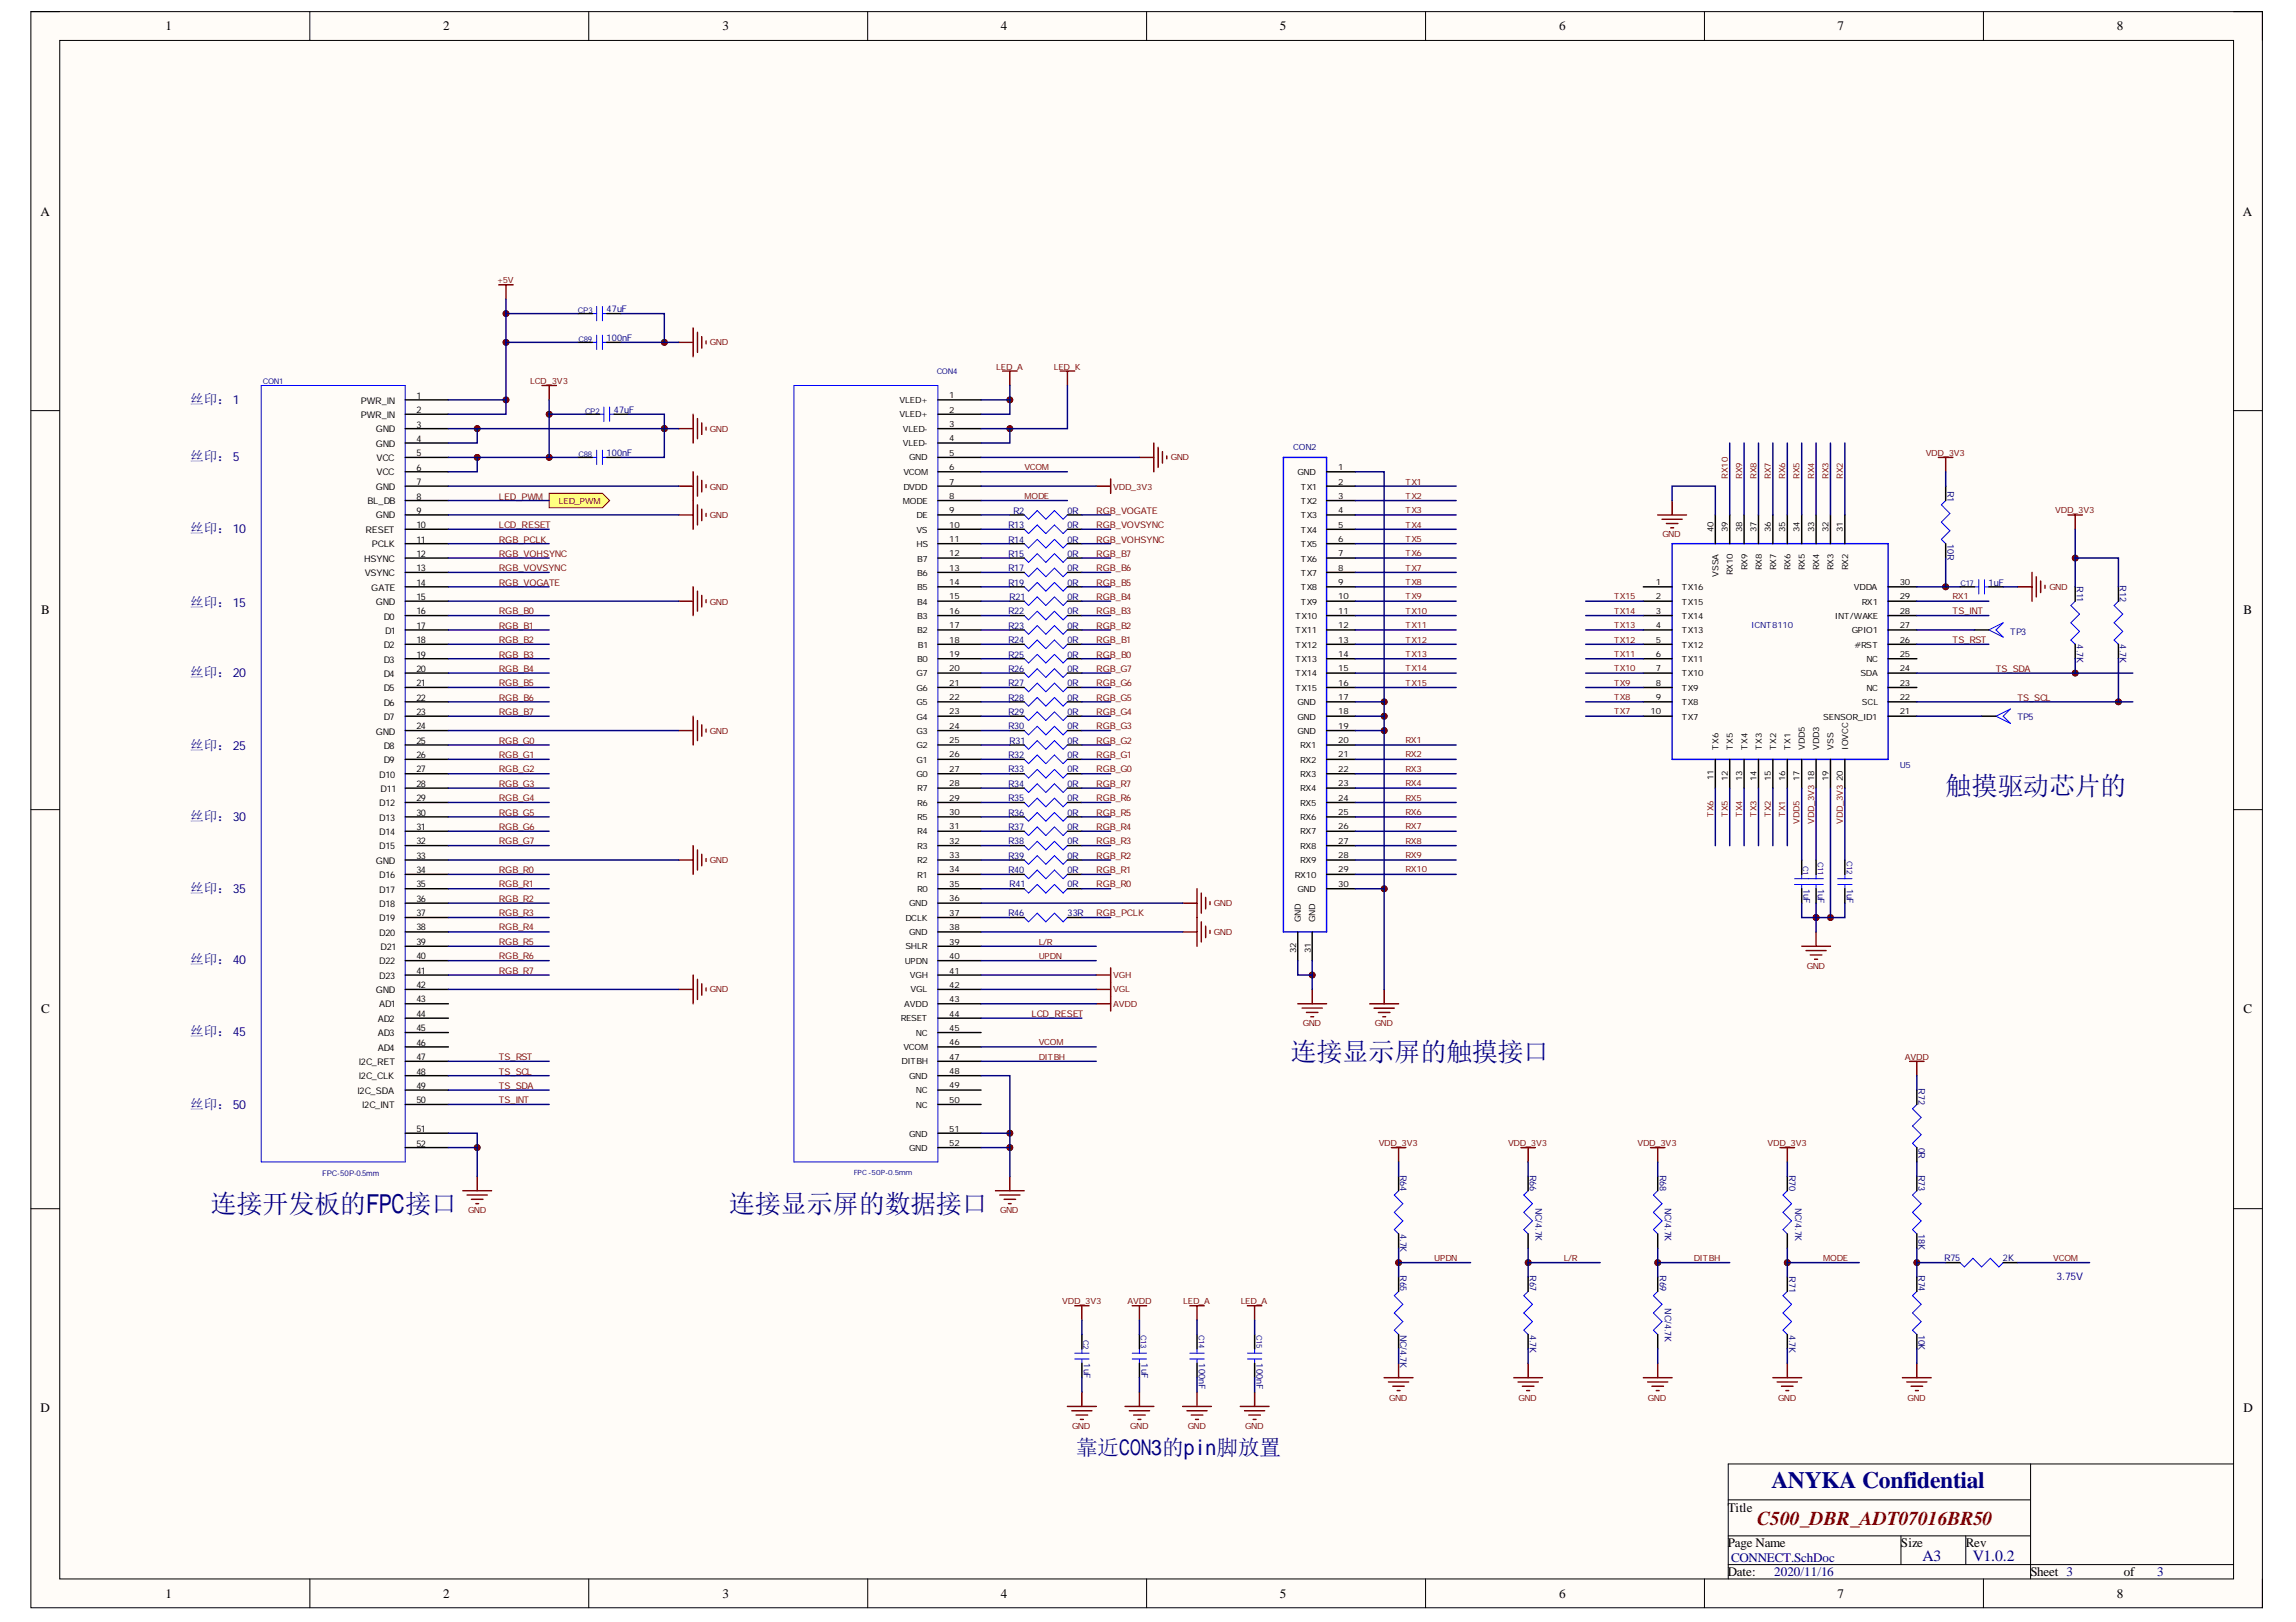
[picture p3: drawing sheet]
<svg xmlns="http://www.w3.org/2000/svg" width="297mm" height="210mm" viewBox="0 0 297 210" stroke-linecap="round" stroke-linejoin="round" font-family="sans-serif">
<defs><g id="words">
<g font-size="3.4" fill="#000080">
<text x="251.7" y="102.9">触摸驱动芯片的</text>
<text x="166.9" y="137.3">连接显示屏的触摸接口</text>
<text x="27.2" y="156.9">连接开发板的FP 接口</text>
<text x="94.3" y="156.9">连接显示屏的数据接口</text>
</g>
<text font-size="3" fill="#000080" x="229.2" y="192.6">ANYKA Confidential</text>
<g font-size="2.8" fill="#000080">
<text x="139.2" y="188.3">靠近</text>
<text x="150.4" y="188.3">的</text>
<text x="157.4" y="188.3">脚放置</text>
</g>
<text font-size="2.5" fill="#800000" x="227.3" y="197.4">C500_DBR_ADT07016BR50</text>
<g font-size="2" fill="#000080">
<text x="248.7" y="202">A3</text>
<text x="255.2" y="202">V1.0.2</text>
</g>
<g font-size="1.8" fill="#000080">
<text x="24.6" y="52.2">丝印：1</text>
<text x="24.6" y="59.7">丝印：5</text>
<text x="24.6" y="69">丝印：10</text>
<text x="24.6" y="78.5">丝印：15</text>
<text x="24.6" y="87.6">丝印：20</text>
<text x="24.6" y="97.1">丝印：25</text>
<text x="24.6" y="106.2">丝印：30</text>
<text x="24.6" y="115.5">丝印：35</text>
<text x="24.6" y="124.8">丝印：40</text>
<text x="24.6" y="134.1">丝印：45</text>
<text x="24.6" y="143.6">丝印：50</text>
</g>
<g font-size="1.7">
<text x="21.4" y="3.9">1</text>
<text x="57.3" y="3.9">2</text>
<text x="93.5" y="3.9">3</text>
<text x="129.5" y="3.9">4</text>
<text x="165.6" y="3.9">5</text>
<text x="201.7" y="3.9">6</text>
<text x="237.7" y="3.9">7</text>
<text x="273.8" y="3.9">8</text>
<text x="5.2" y="27.9">A</text>
<text x="290.2" y="27.9">A</text>
<text x="5.3" y="79.5">B</text>
<text x="290.3" y="79.5">B</text>
<text x="5.3" y="131.1">C</text>
<text x="290.3" y="131.1">C</text>
<text x="5.2" y="182.8">D</text>
<text x="290.3" y="182.8">D</text>
<text x="223.5" y="195.6">Title</text>
<text x="223.5" y="200.3">Page Name</text>
<text x="223.5" y="204">Date:</text>
<text x="245.9" y="200.3">Size</text>
<text x="254.3" y="200.3">Rev</text>
<text x="262.7" y="204">Sheet 3</text>
<text x="274.8" y="204">of</text>
<text x="21.4" y="206.8">1</text>
<text x="57.3" y="206.8">2</text>
<text x="93.5" y="206.8">3</text>
<text x="129.5" y="206.8">4</text>
<text x="165.6" y="206.8">5</text>
<text x="201.7" y="206.8">6</text>
<text x="237.7" y="206.8">7</text>
<text x="273.8" y="206.8">8</text>
</g>
<g font-size="1.7" fill="#000080">
<text x="223.9" y="202.1">CONNECT.SchDoc</text>
<text x="229.5" y="204">2020/11/16</text>
<text x="279.1" y="204">3</text>
</g>
<text font-size="1.4" fill="#000080" x="266.1" y="165.7">3.75V</text>
<g font-size="1.2" fill="#000080">
<text x="78.5" y="40.4">47uF</text>
<text x="78.5" y="44.1">100nF</text>
<text x="79.4" y="53.5">47uF</text>
<text x="78.5" y="59.1">100nF</text>
<text x="251.9" y="63.5" transform="rotate(90 251.9 63.5)">R1</text>
<text x="130.4" y="68.4">R13</text>
<text x="130.4" y="70.2">R14</text>
<text x="131.1" y="66.5">R2</text>
<text x="138.1" y="66.5">0R</text>
<text x="138.1" y="68.4">0R</text>
<text x="138.1" y="70.2">0R</text>
<text x="251.9" y="70.4" transform="rotate(90 251.9 70.4)">10R</text>
<text x="130.4" y="72.1">R15</text>
<text x="130.4" y="73.9">R17</text>
<text x="130.4" y="75.8">R19</text>
<text x="130.6" y="77.7">R21</text>
<text x="138.1" y="72.1">0R</text>
<text x="138.1" y="73.9">0R</text>
<text x="138.1" y="75.8">0R</text>
<text x="138.1" y="77.7">0R</text>
<text x="257.3" y="75.8">1uF</text>
<text x="268.7" y="75.9" transform="rotate(90 268.7 75.9)">R11</text>
<text x="274.3" y="75.7" transform="rotate(90 274.3 75.7)">R12</text>
<text x="130.4" y="79.5">R22</text>
<text x="130.4" y="81.4">R23</text>
<text x="130.4" y="83.2">R24</text>
<text x="138.1" y="79.5">0R</text>
<text x="138.1" y="81.4">0R</text>
<text x="138.1" y="83.2">0R</text>
<text x="260.1" y="82.1">TP3</text>
<text x="268.7" y="83.4" transform="rotate(90 268.7 83.4)">4.7K</text>
<text x="274.3" y="83.4" transform="rotate(90 274.3 83.4)">4.7K</text>
<text x="130.4" y="85.1">R25</text>
<text x="130.4" y="86.9">R26</text>
<text x="130.4" y="88.8">R27</text>
<text x="138.1" y="85.1">0R</text>
<text x="138.1" y="86.9">0R</text>
<text x="138.1" y="88.8">0R</text>
<text x="130.4" y="90.7">R28</text>
<text x="130.4" y="92.5">R29</text>
<text x="130.4" y="94.4">R30</text>
<text x="138.1" y="90.7">0R</text>
<text x="138.1" y="92.5">0R</text>
<text x="138.1" y="94.4">0R</text>
<text x="261" y="93.1">TP5</text>
<text x="130.4" y="98.1">R32</text>
<text x="130.4" y="100">R33</text>
<text x="130.4" y="101.8">R34</text>
<text x="130.6" y="96.2">R31</text>
<text x="138.1" y="96.2">0R</text>
<text x="138.1" y="98.1">0R</text>
<text x="138.1" y="100">0R</text>
<text x="138.1" y="101.8">0R</text>
<text x="130.4" y="103.7">R35</text>
<text x="130.4" y="105.5">R36</text>
<text x="130.4" y="107.4">R37</text>
<text x="138.1" y="103.7">0R</text>
<text x="138.1" y="105.5">0R</text>
<text x="138.1" y="107.4">0R</text>
<text x="130.4" y="109.3">R38</text>
<text x="130.4" y="111.1">R39</text>
<text x="130.4" y="113">R40</text>
<text x="138.1" y="109.3">0R</text>
<text x="138.1" y="111.1">0R</text>
<text x="138.1" y="113">0R</text>
<text x="130.4" y="118.5">R46</text>
<text x="130.6" y="114.8">R41</text>
<text x="138.1" y="114.8">0R</text>
<text x="138.1" y="118.5">33R</text>
<text x="233.3" y="115" transform="rotate(90 233.3 115)">1uF</text>
<text x="235.2" y="115" transform="rotate(90 235.2 115)">1uF</text>
<text x="238.9" y="115" transform="rotate(90 238.9 115)">1uF</text>
<text x="248.2" y="140.9" transform="rotate(90 248.2 140.9)">R72</text>
<text x="248.2" y="148.5" transform="rotate(90 248.2 148.5)">0R</text>
<text x="181.2" y="152" transform="rotate(90 181.2 152)">R64</text>
<text x="197.9" y="152" transform="rotate(90 197.9 152)">R66</text>
<text x="214.7" y="152" transform="rotate(90 214.7 152)">R68</text>
<text x="231.5" y="152" transform="rotate(90 231.5 152)">R70</text>
<text x="248.2" y="152" transform="rotate(90 248.2 152)">R73</text>
<text x="181.2" y="159.7" transform="rotate(90 181.2 159.7)">4.7K</text>
<text x="198.7" y="156.3" transform="rotate(90 198.7 156.3)">NC/4.7K</text>
<text x="215.4" y="156.3" transform="rotate(90 215.4 156.3)">NC/4.7K</text>
<text x="232.2" y="156.3" transform="rotate(90 232.2 156.3)">NC/4.7K</text>
<text x="248.2" y="159.7" transform="rotate(90 248.2 159.7)">18K</text>
<text x="181.2" y="165" transform="rotate(90 181.2 165)">R65</text>
<text x="197.9" y="165" transform="rotate(90 197.9 165)">R67</text>
<text x="214.7" y="165" transform="rotate(90 214.7 165)">R69</text>
<text x="231.5" y="165.2" transform="rotate(90 231.5 165.2)">R71</text>
<text x="248.2" y="165" transform="rotate(90 248.2 165)">R74</text>
<text x="251.5" y="163.2">R75</text>
<text x="259.1" y="163.2">2K</text>
<text x="181.2" y="172.7" transform="rotate(90 181.2 172.7)">NC/4.7K</text>
<text x="197.9" y="172.7" transform="rotate(90 197.9 172.7)">4.7K</text>
<text x="215.4" y="169.3" transform="rotate(90 215.4 169.3)">NC/4.7K</text>
<text x="231.5" y="172.7" transform="rotate(90 231.5 172.7)">4.7K</text>
<text x="248.2" y="172.7" transform="rotate(90 248.2 172.7)">10K</text>
<text x="140.2" y="176.4" transform="rotate(90 140.2 176.4)">1uF</text>
<text x="147.7" y="176.4" transform="rotate(90 147.7 176.4)">1uF</text>
<text x="155.1" y="176.4" transform="rotate(90 155.1 176.4)">100nF</text>
<text x="162.5" y="176.4" transform="rotate(90 162.5 176.4)">100nF</text>
</g>
<g font-size="1.2">
<text x="46.7" y="52.2">PWR_IN</text>
<text x="53.9" y="51.6">1</text>
<text x="53.9" y="53.5">2</text>
<text x="46.7" y="54.1">PWR_IN</text>
<text x="48.6" y="55.9">GND</text>
<text x="48.6" y="57.8">GND</text>
<text x="48.7" y="59.7">VCC</text>
<text x="53.9" y="55.3">3</text>
<text x="53.9" y="57.2">4</text>
<text x="53.9" y="59.1">5</text>
<text x="47.5" y="65.2">BL_DB</text>
<text x="48.6" y="63.4">GND</text>
<text x="48.7" y="61.5">VCC</text>
<text x="53.9" y="60.9">6</text>
<text x="53.9" y="62.8">7</text>
<text x="53.9" y="64.6">8</text>
<text x="47.3" y="69">RESET</text>
<text x="48.1" y="70.8">PCLK</text>
<text x="48.6" y="67.1">GND</text>
<text x="53.9" y="66.5">9</text>
<text x="53.9" y="68.4">10</text>
<text x="53.9" y="70.2">11</text>
<text x="47.1" y="72.7">HSYNC</text>
<text x="47.2" y="74.5">VSYNC</text>
<text x="48" y="76.5">GATE</text>
<text x="53.9" y="72.1">12</text>
<text x="53.9" y="73.9">13</text>
<text x="53.9" y="75.8">14</text>
<text x="53.9" y="77.7">15</text>
<text x="48.6" y="78.3">GND</text>
<text x="49.6" y="80.2">D0</text>
<text x="49.6" y="83.9">D2</text>
<text x="49.8" y="82">D1</text>
<text x="53.9" y="79.5">16</text>
<text x="53.9" y="81.4">17</text>
<text x="53.9" y="83.2">18</text>
<text x="49.6" y="85.8">D3</text>
<text x="49.6" y="87.6">D4</text>
<text x="49.6" y="89.5">D5</text>
<text x="53.9" y="85.1">19</text>
<text x="53.9" y="86.9">20</text>
<text x="53.9" y="88.8">21</text>
<text x="48.6" y="95.1">GND</text>
<text x="49.6" y="91.3">D6</text>
<text x="49.6" y="93.2">D7</text>
<text x="53.9" y="90.7">22</text>
<text x="53.9" y="92.5">23</text>
<text x="53.9" y="94.4">24</text>
<text x="49.1" y="100.6">D10</text>
<text x="49.6" y="96.9">D8</text>
<text x="49.6" y="98.8">D9</text>
<text x="53.9" y="96.2">25</text>
<text x="53.9" y="98.1">26</text>
<text x="53.9" y="100">27</text>
<text x="53.9" y="101.8">28</text>
<text x="49.1" y="104.4">D12</text>
<text x="49.1" y="106.2">D13</text>
<text x="49.2" y="102.5">D11</text>
<text x="53.9" y="103.7">29</text>
<text x="53.9" y="105.5">30</text>
<text x="53.9" y="107.4">31</text>
<text x="48.6" y="111.8">GND</text>
<text x="49.1" y="108.1">D14</text>
<text x="49.1" y="109.9">D15</text>
<text x="49.1" y="113.6">D16</text>
<text x="53.9" y="109.3">32</text>
<text x="53.9" y="111.1">33</text>
<text x="53.9" y="113">34</text>
<text x="49.1" y="115.5">D17</text>
<text x="49.1" y="117.4">D18</text>
<text x="49.1" y="119.2">D19</text>
<text x="53.9" y="114.8">35</text>
<text x="53.9" y="116.7">36</text>
<text x="53.9" y="118.5">37</text>
<text x="49.1" y="121.1">D20</text>
<text x="49.1" y="124.8">D22</text>
<text x="49.2" y="122.9">D21</text>
<text x="53.9" y="120.4">38</text>
<text x="53.9" y="122.3">39</text>
<text x="53.9" y="124.1">40</text>
<text x="53.9" y="126">41</text>
<text x="48.6" y="128.5">GND</text>
<text x="49.1" y="126.7">D23</text>
<text x="49.1" y="130.4">AD1</text>
<text x="53.9" y="127.8">42</text>
<text x="53.9" y="129.7">43</text>
<text x="53.9" y="131.6">44</text>
<text x="46.4" y="137.8">I2C_RET</text>
<text x="48.9" y="132.2">AD2</text>
<text x="48.9" y="134.1">AD3</text>
<text x="48.9" y="136">AD4</text>
<text x="53.9" y="133.4">45</text>
<text x="53.9" y="135.4">46</text>
<text x="53.9" y="137.2">47</text>
<text x="46.3" y="141.5">I2C_SDA</text>
<text x="46.4" y="139.7">I2C_CLK</text>
<text x="46.9" y="143.4">I2C_INT</text>
<text x="53.9" y="139.1">48</text>
<text x="53.9" y="140.9">49</text>
<text x="53.9" y="142.8">50</text>
<text x="53.9" y="146.5">51</text>
<text x="53.9" y="148.4">52</text>
</g>
<g font-size="1.2" fill="#800000">
<text x="64.5" y="64.6">LED_PWM</text>
<text x="64.5" y="68.4">LCD_RESET</text>
<text x="64.5" y="70.2">RGB_PCLK</text>
<text x="141.8" y="70.2">RGB_VOHSYNC</text>
<text x="141.8" y="68.4">RGB_VOVSYNC</text>
<text x="141.8" y="66.5">RGB_VOGATE</text>
<text x="64.5" y="72.1">RGB_VOHSYNC</text>
<text x="64.5" y="73.9">RGB_VOVSYNC</text>
<text x="64.5" y="75.8">RGB_VOGATE</text>
<text x="141.8" y="72.1">RGB_B7</text>
<text x="141.8" y="73.9">RGB_B6</text>
<text x="141.8" y="75.8">RGB_B5</text>
<text x="141.8" y="77.7">RGB_B4</text>
<text x="64.5" y="83.2">RGB_B2</text>
<text x="64.5" y="81.4">RGB_B1</text>
<text x="64.5" y="79.5">RGB_B0</text>
<text x="141.8" y="79.5">RGB_B3</text>
<text x="141.8" y="81.4">RGB_B2</text>
<text x="141.8" y="83.2">RGB_B1</text>
<text x="252.6" y="79.5">TS_INT</text>
<text x="252.6" y="83.2">TS_RST</text>
<text x="64.5" y="88.8">RGB_B5</text>
<text x="64.5" y="86.9">RGB_B4</text>
<text x="64.5" y="85.1">RGB_B3</text>
<text x="141.8" y="86.9">RGB_G7</text>
<text x="141.8" y="88.8">RGB_G6</text>
<text x="141.8" y="85.1">RGB_B0</text>
<text x="258.2" y="86.9">TS_SDA</text>
<text x="64.5" y="92.5">RGB_B7</text>
<text x="64.5" y="90.7">RGB_B6</text>
<text x="141.8" y="90.7">RGB_G5</text>
<text x="141.8" y="92.5">RGB_G4</text>
<text x="141.8" y="94.4">RGB_G3</text>
<text x="261" y="90.7">TS_SCL</text>
<text x="64.5" y="101.8">RGB_G3</text>
<text x="64.5" y="100">RGB_G2</text>
<text x="64.5" y="98.1">RGB_G1</text>
<text x="64.5" y="96.2">RGB_G0</text>
<text x="141.8" y="101.8">RGB_R7</text>
<text x="141.8" y="96.2">RGB_G2</text>
<text x="141.8" y="98.1">RGB_G1</text>
<text x="141.8" y="100">RGB_G0</text>
<text x="64.5" y="107.4">RGB_G6</text>
<text x="64.5" y="105.5">RGB_G5</text>
<text x="64.5" y="103.7">RGB_G4</text>
<text x="141.8" y="103.7">RGB_R6</text>
<text x="141.8" y="105.5">RGB_R5</text>
<text x="141.8" y="107.4">RGB_R4</text>
<text x="64.5" y="113">RGB_R0</text>
<text x="64.5" y="109.3">RGB_G7</text>
<text x="141.8" y="109.3">RGB_R3</text>
<text x="141.8" y="111.1">RGB_R2</text>
<text x="141.8" y="113">RGB_R1</text>
<text x="64.5" y="118.5">RGB_R3</text>
<text x="64.5" y="116.7">RGB_R2</text>
<text x="64.5" y="114.8">RGB_R1</text>
<text x="141.8" y="114.8">RGB_R0</text>
<text x="141.8" y="118.5">RGB_PCLK</text>
<text x="64.5" y="126">RGB_R7</text>
<text x="64.5" y="124.1">RGB_R6</text>
<text x="64.5" y="122.3">RGB_R5</text>
<text x="64.5" y="120.4">RGB_R4</text>
<text x="133.5" y="131.6">LCD_RESET</text>
<text x="64.5" y="137.2">TS_RST</text>
<text x="64.5" y="139.1">TS_SCL</text>
<text x="64.5" y="140.9">TS_SDA</text>
<text x="64.5" y="142.8">TS_INT</text>
</g>
<g font-size="1.1" fill="#800000">
<text x="64.3" y="36.7">+5V</text>
<text x="91.8" y="44.7">GND</text>
<text x="128.9" y="47.8">LED_A</text>
<text x="136.3" y="47.8">LED_K</text>
<text x="68.6" y="49.7">LCD_3V3</text>
<text x="91.8" y="55.9">GND</text>
<text x="151.5" y="59.6">GND</text>
<text x="249.1" y="59">VDD_3V3</text>
<text x="72.3" y="65.2">LED_PWM</text>
<text x="91.8" y="63.4">GND</text>
<text x="132.5" y="60.8">VCOM</text>
<text x="132.5" y="64.6">MODE</text>
<text x="144" y="63.4">VDD_3V3</text>
<text x="181.8" y="64.6">TX2</text>
<text x="181.8" y="62.7">TX1</text>
<text x="223.5" y="61.9" transform="rotate(-90 223.5 61.9)">RX10</text>
<text x="225.4" y="61.9" transform="rotate(-90 225.4 61.9)">RX9</text>
<text x="227.2" y="61.9" transform="rotate(-90 227.2 61.9)">RX8</text>
<text x="229.1" y="61.9" transform="rotate(-90 229.1 61.9)">RX7</text>
<text x="231" y="61.9" transform="rotate(-90 231 61.9)">RX6</text>
<text x="232.8" y="61.9" transform="rotate(-90 232.8 61.9)">RX5</text>
<text x="234.7" y="61.9" transform="rotate(-90 234.7 61.9)">RX4</text>
<text x="236.5" y="61.9" transform="rotate(-90 236.5 61.9)">RX3</text>
<text x="238.4" y="61.9" transform="rotate(-90 238.4 61.9)">RX2</text>
<text x="91.8" y="67.1">GND</text>
<text x="181.8" y="72">TX6</text>
<text x="181.8" y="70.1">TX5</text>
<text x="181.8" y="68.3">TX4</text>
<text x="181.8" y="66.4">TX3</text>
<text x="215.1" y="69.5">GND</text>
<text x="265.9" y="66.4">VDD_3V3</text>
<text x="181.8" y="77.6">TX9</text>
<text x="181.8" y="75.7">TX8</text>
<text x="181.8" y="73.9">TX7</text>
<text x="208.8" y="77.6">TX15</text>
<text x="252.6" y="77.6">RX1</text>
<text x="265.1" y="76.4">GND</text>
<text x="91.8" y="78.2">GND</text>
<text x="181.8" y="83.1">TX12</text>
<text x="181.8" y="81.3">TX11</text>
<text x="181.8" y="79.4">TX10</text>
<text x="208.8" y="79.4">TX14</text>
<text x="208.8" y="81.3">TX13</text>
<text x="208.8" y="83.1">TX12</text>
<text x="181.8" y="88.7">TX15</text>
<text x="181.8" y="86.9">TX14</text>
<text x="181.8" y="85">TX13</text>
<text x="208.8" y="85">TX11</text>
<text x="208.8" y="86.9">TX10</text>
<text x="208.8" y="88.7">TX9</text>
<text x="91.8" y="95">GND</text>
<text x="208.8" y="90.6">TX8</text>
<text x="208.8" y="92.4">TX7</text>
<text x="181.8" y="96.2">RX1</text>
<text x="181.8" y="101.7">RX4</text>
<text x="181.8" y="99.9">RX3</text>
<text x="181.8" y="98">RX2</text>
<text x="181.8" y="107.3">RX7</text>
<text x="181.8" y="105.5">RX6</text>
<text x="181.8" y="103.6">RX5</text>
<text x="221.7" y="105.7" transform="rotate(-90 221.7 105.7)">TX6</text>
<text x="223.5" y="105.7" transform="rotate(-90 223.5 105.7)">TX5</text>
<text x="225.4" y="105.7" transform="rotate(-90 225.4 105.7)">TX4</text>
<text x="227.2" y="105.7" transform="rotate(-90 227.2 105.7)">TX3</text>
<text x="229.1" y="105.7" transform="rotate(-90 229.1 105.7)">TX2</text>
<text x="231" y="105.7" transform="rotate(-90 231 105.7)">TX1</text>
<text x="232.8" y="106.6" transform="rotate(-90 232.8 106.6)">VDD5</text>
<text x="234.7" y="106.6" transform="rotate(-90 234.7 106.6)">VDD_3V3</text>
<text x="238.4" y="106.6" transform="rotate(-90 238.4 106.6)">VDD_3V3</text>
<text x="91.8" y="111.7">GND</text>
<text x="181.8" y="112.9">RX10</text>
<text x="181.8" y="111">RX9</text>
<text x="181.8" y="109.2">RX8</text>
<text x="157" y="117.3">GND</text>
<text x="134.4" y="122.3">L/R</text>
<text x="134.4" y="124.1">UPDN</text>
<text x="157" y="121">GND</text>
<text x="233.8" y="125.4">GND</text>
<text x="91.8" y="128.4">GND</text>
<text x="144" y="126.6">VGH</text>
<text x="144" y="128.4">VGL</text>
<text x="144" y="130.3">AVDD</text>
<text x="134.4" y="135.3">VCOM</text>
<text x="134.4" y="137.1">DITBH</text>
<text x="168.6" y="132.8">GND</text>
<text x="177.9" y="132.8">GND</text>
<text x="246.4" y="137.1">AVDD</text>
<text x="178.4" y="148.3">VDD_3V3</text>
<text x="195.1" y="148.3">VDD_3V3</text>
<text x="211.9" y="148.3">VDD_3V3</text>
<text x="228.7" y="148.3">VDD_3V3</text>
<text x="60.6" y="157">GND</text>
<text x="129.4" y="157">GND</text>
<text x="185.6" y="163.2">UPDN</text>
<text x="202.3" y="163.2">L/R</text>
<text x="219.1" y="163.2">DITBH</text>
<text x="235.9" y="163.2">MODE</text>
<text x="265.6" y="163.2">VCOM</text>
<text x="137.4" y="168.7">VDD_3V3</text>
<text x="145.9" y="168.7">AVDD</text>
<text x="153.1" y="168.7">LED_A</text>
<text x="160.5" y="168.7">LED_A</text>
<text x="138.7" y="185">GND</text>
<text x="146.2" y="185">GND</text>
<text x="153.7" y="185">GND</text>
<text x="161.1" y="185">GND</text>
<text x="179.7" y="181.2">GND</text>
<text x="196.5" y="181.2">GND</text>
<text x="213.2" y="181.2">GND</text>
<text x="230" y="181.2">GND</text>
<text x="246.8" y="181.2">GND</text>
</g>
<g font-size="1.1">
<text x="116.4" y="52.1">VLED+</text>
<text x="116.4" y="54">VLED+</text>
<text x="122.8" y="51.5">1</text>
<text x="122.8" y="53.4">2</text>
<text x="116.8" y="55.9">VLED-</text>
<text x="116.8" y="57.7">VLED-</text>
<text x="117.6" y="59.6">GND</text>
<text x="122.8" y="55.3">3</text>
<text x="122.8" y="57.1">4</text>
<text x="122.8" y="59">5</text>
<text x="116.8" y="65.2">MODE</text>
<text x="116.9" y="61.5">VCOM</text>
<text x="116.9" y="63.4">DVDD</text>
<text x="122.8" y="60.8">6</text>
<text x="122.8" y="62.7">7</text>
<text x="122.8" y="64.6">8</text>
<text x="167.9" y="61.5">GND</text>
<text x="168.3" y="63.4">TX1</text>
<text x="168.3" y="65.2">TX2</text>
<text x="173.1" y="60.8">1</text>
<text x="173.1" y="62.7">2</text>
<text x="173.1" y="64.6">3</text>
<text x="118.6" y="67.1">DE</text>
<text x="118.6" y="69">VS</text>
<text x="118.6" y="70.8">HS</text>
<text x="122.8" y="66.4">9</text>
<text x="122.8" y="68.3">10</text>
<text x="122.8" y="70.1">11</text>
<text x="122.8" y="72">12</text>
<text x="168.3" y="67.1">TX3</text>
<text x="168.3" y="69">TX4</text>
<text x="168.3" y="70.8">TX5</text>
<text x="173.1" y="66.4">4</text>
<text x="173.1" y="68.3">5</text>
<text x="173.1" y="70.1">6</text>
<text x="173.1" y="72">7</text>
<text x="221.7" y="68.9" transform="rotate(-90 221.7 68.9)">40</text>
<text x="223.5" y="68.9" transform="rotate(-90 223.5 68.9)">39</text>
<text x="225.4" y="68.9" transform="rotate(-90 225.4 68.9)">38</text>
<text x="227.2" y="68.9" transform="rotate(-90 227.2 68.9)">37</text>
<text x="229.1" y="68.9" transform="rotate(-90 229.1 68.9)">36</text>
<text x="231" y="68.9" transform="rotate(-90 231 68.9)">35</text>
<text x="232.8" y="68.9" transform="rotate(-90 232.8 68.9)">34</text>
<text x="234.7" y="68.9" transform="rotate(-90 234.7 68.9)">33</text>
<text x="236.5" y="68.9" transform="rotate(-90 236.5 68.9)">32</text>
<text x="238.4" y="68.9" transform="rotate(-90 238.4 68.9)">31</text>
<text x="118.7" y="72.7">B7</text>
<text x="118.7" y="74.5">B6</text>
<text x="118.7" y="76.4">B5</text>
<text x="122.8" y="73.9">13</text>
<text x="122.8" y="75.7">14</text>
<text x="122.8" y="77.6">15</text>
<text x="168.3" y="72.7">TX6</text>
<text x="168.3" y="74.5">TX7</text>
<text x="168.3" y="76.4">TX8</text>
<text x="173.1" y="73.9">8</text>
<text x="173.1" y="75.7">9</text>
<text x="173.1" y="77.6">10</text>
<text x="214.2" y="75.7">1</text>
<text x="214.2" y="77.6">2</text>
<text x="217.6" y="76.4">TX16</text>
<text x="222.3" y="74.6" transform="rotate(-90 222.3 74.6)">VSSA</text>
<text x="224.2" y="74.4" transform="rotate(-90 224.2 74.4)">RX10</text>
<text x="226.1" y="73.8" transform="rotate(-90 226.1 73.8)">RX9</text>
<text x="227.9" y="73.8" transform="rotate(-90 227.9 73.8)">RX8</text>
<text x="229.8" y="73.8" transform="rotate(-90 229.8 73.8)">RX7</text>
<text x="231.6" y="73.8" transform="rotate(-90 231.6 73.8)">RX6</text>
<text x="233.5" y="73.8" transform="rotate(-90 233.5 73.8)">RX5</text>
<text x="235.4" y="73.8" transform="rotate(-90 235.4 73.8)">RX4</text>
<text x="237.2" y="73.8" transform="rotate(-90 237.2 73.8)">RX3</text>
<text x="239.1" y="73.8" transform="rotate(-90 239.1 73.8)">RX2</text>
<text x="239.8" y="76.4">VDDA</text>
<text x="245.8" y="77.6">29</text>
<text x="245.8" y="75.7">30</text>
<text x="118.7" y="78.2">B4</text>
<text x="118.7" y="80.1">B3</text>
<text x="118.7" y="82">B2</text>
<text x="118.7" y="83.8">B1</text>
<text x="122.8" y="79.4">16</text>
<text x="122.8" y="81.3">17</text>
<text x="122.8" y="83.1">18</text>
<text x="167.6" y="80.1">TX10</text>
<text x="167.6" y="82">TX11</text>
<text x="167.6" y="83.8">TX12</text>
<text x="168.3" y="78.2">TX9</text>
<text x="173.1" y="79.4">11</text>
<text x="173.1" y="81.3">12</text>
<text x="173.1" y="83.1">13</text>
<text x="214.2" y="79.4">3</text>
<text x="214.2" y="81.3">4</text>
<text x="214.2" y="83.1">5</text>
<text x="217.6" y="78.2">TX15</text>
<text x="217.6" y="80.1">TX14</text>
<text x="217.6" y="82">TX13</text>
<text x="217.6" y="83.8">TX12</text>
<text x="237.4" y="80.1">INT/WAKE</text>
<text x="239.6" y="82">GPIO1</text>
<text x="239.9" y="83.8">#RST</text>
<text x="240.9" y="78.2">RX1</text>
<text x="245.8" y="83.1">26</text>
<text x="245.8" y="81.3">27</text>
<text x="245.8" y="79.4">28</text>
<text x="118.6" y="87.5">G7</text>
<text x="118.6" y="89.4">G6</text>
<text x="118.7" y="85.7">B0</text>
<text x="122.8" y="85">19</text>
<text x="122.8" y="86.9">20</text>
<text x="122.8" y="88.7">21</text>
<text x="167.6" y="85.7">TX13</text>
<text x="167.6" y="87.5">TX14</text>
<text x="167.6" y="89.4">TX15</text>
<text x="173.1" y="85">14</text>
<text x="173.1" y="86.9">15</text>
<text x="173.1" y="88.7">16</text>
<text x="214.2" y="85">6</text>
<text x="214.2" y="86.9">7</text>
<text x="214.2" y="88.7">8</text>
<text x="217.6" y="85.7">TX11</text>
<text x="217.6" y="87.5">TX10</text>
<text x="217.6" y="89.4">TX9</text>
<text x="240.7" y="87.5">SDA</text>
<text x="241.5" y="89.4">NC</text>
<text x="241.5" y="85.7">NC</text>
<text x="245.8" y="88.7">23</text>
<text x="245.8" y="86.9">24</text>
<text x="245.8" y="85">25</text>
<text x="118.6" y="91.3">G5</text>
<text x="118.6" y="93.1">G4</text>
<text x="118.6" y="95">G3</text>
<text x="122.8" y="90.6">22</text>
<text x="122.8" y="92.4">23</text>
<text x="122.8" y="94.3">24</text>
<text x="167.9" y="91.3">GND</text>
<text x="167.9" y="93.1">GND</text>
<text x="167.9" y="95">GND</text>
<text x="173.1" y="90.6">17</text>
<text x="173.1" y="92.4">18</text>
<text x="173.1" y="94.3">19</text>
<text x="213.5" y="92.4">10</text>
<text x="214.2" y="90.6">9</text>
<text x="217.6" y="91.3">TX8</text>
<text x="217.6" y="93.1">TX7</text>
<text x="235.9" y="93.1">SENSOR_ID1</text>
<text x="240.9" y="91.3">SCL</text>
<text x="245.8" y="92.4">21</text>
<text x="245.8" y="90.6">22</text>
<text x="118.6" y="96.8">G2</text>
<text x="118.6" y="98.7">G1</text>
<text x="118.6" y="100.6">G0</text>
<text x="122.8" y="96.2">25</text>
<text x="122.8" y="98">26</text>
<text x="122.8" y="99.9">27</text>
<text x="122.8" y="101.7">28</text>
<text x="168.2" y="96.8">RX1</text>
<text x="168.2" y="98.7">RX2</text>
<text x="168.2" y="100.6">RX3</text>
<text x="173.1" y="96.2">20</text>
<text x="173.1" y="98">21</text>
<text x="173.1" y="99.9">22</text>
<text x="173.1" y="101.7">23</text>
<text x="221.7" y="101" transform="rotate(-90 221.7 101)">11</text>
<text x="222.3" y="97" transform="rotate(-90 222.3 97)">TX6</text>
<text x="223.5" y="101.1" transform="rotate(-90 223.5 101.1)">12</text>
<text x="224.2" y="97" transform="rotate(-90 224.2 97)">TX5</text>
<text x="225.4" y="101.1" transform="rotate(-90 225.4 101.1)">13</text>
<text x="226.1" y="97" transform="rotate(-90 226.1 97)">TX4</text>
<text x="227.2" y="101.1" transform="rotate(-90 227.2 101.1)">14</text>
<text x="227.9" y="97" transform="rotate(-90 227.9 97)">TX3</text>
<text x="229.1" y="101.1" transform="rotate(-90 229.1 101.1)">15</text>
<text x="229.8" y="97" transform="rotate(-90 229.8 97)">TX2</text>
<text x="231" y="101.1" transform="rotate(-90 231 101.1)">16</text>
<text x="231.6" y="97" transform="rotate(-90 231.6 97)">TX1</text>
<text x="232.8" y="101.1" transform="rotate(-90 232.8 101.1)">17</text>
<text x="233.5" y="97" transform="rotate(-90 233.5 97)">VDD5</text>
<text x="234.7" y="101.1" transform="rotate(-90 234.7 101.1)">18</text>
<text x="235.4" y="97" transform="rotate(-90 235.4 97)">VDD3</text>
<text x="236.5" y="101.1" transform="rotate(-90 236.5 101.1)">19</text>
<text x="237.2" y="97" transform="rotate(-90 237.2 97)">VSS</text>
<text x="238.4" y="101.1" transform="rotate(-90 238.4 101.1)">20</text>
<text x="239.1" y="97" transform="rotate(-90 239.1 97)">IOVCC</text>
<text x="118.7" y="102.4">R7</text>
<text x="118.7" y="104.3">R6</text>
<text x="118.7" y="106.1">R5</text>
<text x="118.7" y="108">R4</text>
<text x="122.8" y="103.6">29</text>
<text x="122.8" y="105.5">30</text>
<text x="122.8" y="107.3">31</text>
<text x="168.2" y="102.4">RX4</text>
<text x="168.2" y="104.3">RX5</text>
<text x="168.2" y="106.1">RX6</text>
<text x="168.2" y="108">RX7</text>
<text x="173.1" y="103.6">24</text>
<text x="173.1" y="105.5">25</text>
<text x="173.1" y="107.3">26</text>
<text x="118.7" y="109.8">R3</text>
<text x="118.7" y="111.7">R2</text>
<text x="118.7" y="113.6">R1</text>
<text x="122.8" y="109.2">32</text>
<text x="122.8" y="111">33</text>
<text x="122.8" y="112.9">34</text>
<text x="167.5" y="113.6">RX10</text>
<text x="168.2" y="109.8">RX8</text>
<text x="168.2" y="111.7">RX9</text>
<text x="173.1" y="109.2">27</text>
<text x="173.1" y="111">28</text>
<text x="173.1" y="112.9">29</text>
<text x="117.1" y="119.1">DCLK</text>
<text x="117.6" y="117.3">GND</text>
<text x="118.7" y="115.4">R0</text>
<text x="122.8" y="114.7">35</text>
<text x="122.8" y="116.6">36</text>
<text x="122.8" y="118.5">37</text>
<text x="167.9" y="115.4">GND</text>
<text x="168.3" y="119.3" transform="rotate(-90 168.3 119.3)">GND</text>
<text x="170.2" y="119.3" transform="rotate(-90 170.2 119.3)">GND</text>
<text x="173.1" y="114.7">30</text>
<text x="117" y="124.7">UPDN</text>
<text x="117.1" y="122.9">SHLR</text>
<text x="117.6" y="121">GND</text>
<text x="122.8" y="120.4">38</text>
<text x="122.8" y="122.3">39</text>
<text x="122.8" y="124.1">40</text>
<text x="122.8" y="126">41</text>
<text x="167.7" y="123.4" transform="rotate(-90 167.7 123.4)">32</text>
<text x="169.6" y="123.4" transform="rotate(-90 169.6 123.4)">31</text>
<text x="117" y="130.3">AVDD</text>
<text x="117.7" y="126.6">VGH</text>
<text x="117.8" y="128.4">VGL</text>
<text x="122.8" y="127.8">42</text>
<text x="122.8" y="129.7">43</text>
<text x="122.8" y="131.6">44</text>
<text x="116.5" y="132.2">RESET</text>
<text x="116.6" y="137.7">DITBH</text>
<text x="116.9" y="135.9">VCOM</text>
<text x="118.5" y="134">NC</text>
<text x="122.8" y="133.4">45</text>
<text x="122.8" y="135.3">46</text>
<text x="122.8" y="137.1">47</text>
<text x="117.6" y="139.6">GND</text>
<text x="118.5" y="141.4">NC</text>
<text x="118.5" y="143.4">NC</text>
<text x="122.8" y="139">48</text>
<text x="122.8" y="140.9">49</text>
<text x="122.8" y="142.7">50</text>
<text x="117.6" y="147.1">GND</text>
<text x="117.6" y="149">GND</text>
<text x="122.8" y="146.4">51</text>
<text x="122.8" y="148.3">52</text>
</g>
<g font-size="1.1" fill="#000080">
<text x="167.3" y="58.2">CON2</text>
<text x="226.6" y="81.3">ICNT8110</text>
<text x="245.8" y="99.4">U5</text>
</g>
<g font-size="1" fill="#000080">
<text x="74.8" y="40.6">CP3</text>
<text x="74.8" y="44.3">C89</text>
<text x="34" y="49.7">CON1</text>
<text x="75.7" y="53.6">CP2</text>
<text x="121.2" y="48.3">CON4</text>
<text x="74.8" y="59.2">C88</text>
<text x="253.6" y="75.9">C17</text>
<text x="233.2" y="112" transform="rotate(90 233.2 112)">C1</text>
<text x="235.2" y="111.5" transform="rotate(90 235.2 111.5)">C11</text>
<text x="238.9" y="111.4" transform="rotate(90 238.9 111.4)">C12</text>
<text x="41.7" y="152.2">FPC-50P-0.5mm</text>
<text x="140.1" y="173.4" transform="rotate(90 140.1 173.4)">C2</text>
<text x="147.6" y="172.8" transform="rotate(90 147.6 172.8)">C13</text>
<text x="155.1" y="172.8" transform="rotate(90 155.1 172.8)">C14</text>
<text x="162.5" y="172.8" transform="rotate(90 162.5 172.8)">C15</text>
</g>
<text font-size=".9" fill="#000080" x="110.5" y="152">FPC-50P-0.5mm</text>
</g></defs>
<path d="M4 1.5h288.7v206.6h-288.7z" fill-rule="evenodd" fill="#fffcf8"/>
<path d="M4 1.5h288.7v206.6h-288.7z" fill="none" stroke="#000" stroke-width=".13"/>
<path d="M7.7 5.2h281.3v199.1h-281.3z" fill-rule="evenodd" fill="#fffcf8"/>
<g fill="none" stroke="#000" stroke-width=".13">
<path d="M4 1.5h3.7M7.7 5.2h281.3v199.1h-281.3zM40.1 1.5v3.7M76.2 1.5v3.7M112.3 1.5v3.7M148.3 1.5v3.7M184.4 1.5v3.7M220.5 1.5v3.7M256.6 1.5v3.7M289 1.5h3.7v3.7M4 53.1h3.7M289 53.1h3.7"/>
<path d="M4 104.8h3.7M289 104.8h3.7M4 156.4h3.7M289 156.4h3.7M40.1 204.3v3.8M76.2 204.3v3.8M112.3 204.3v3.8M148.3 204.3v3.8M184.4 204.3v3.8M220.5 204.3v3.8M256.6 204.3v3.8M292.7 204.3v3.8"/>
</g>
<circle cx="61.7" cy="148.5" r=".37" fill="#000080"/>
<circle cx="61.7" cy="148.5" r=".37" fill="none" stroke="#000080" stroke-width=".13"/>
<circle cx="61.7" cy="59.2" r=".37" fill="#000080"/>
<circle cx="61.7" cy="59.2" r=".37" fill="none" stroke="#000080" stroke-width=".13"/>
<circle cx="61.7" cy="55.5" r=".37" fill="#000080"/>
<circle cx="61.7" cy="55.5" r=".37" fill="none" stroke="#000080" stroke-width=".13"/>
<circle cx="65.5" cy="51.7" r=".37" fill="#000080"/>
<circle cx="65.5" cy="51.7" r=".37" fill="none" stroke="#000080" stroke-width=".13"/>
<circle cx="65.5" cy="44.3" r=".37" fill="#000080"/>
<circle cx="65.5" cy="44.3" r=".37" fill="none" stroke="#000080" stroke-width=".13"/>
<circle cx="65.5" cy="40.6" r=".37" fill="#000080"/>
<circle cx="65.5" cy="40.6" r=".37" fill="none" stroke="#000080" stroke-width=".13"/>
<circle cx="71" cy="59.2" r=".37" fill="#000080"/>
<circle cx="71" cy="59.2" r=".37" fill="none" stroke="#000080" stroke-width=".13"/>
<circle cx="71" cy="53.6" r=".37" fill="#000080"/>
<circle cx="71" cy="53.6" r=".37" fill="none" stroke="#000080" stroke-width=".13"/>
<circle cx="85.9" cy="55.5" r=".37" fill="#000080"/>
<circle cx="85.9" cy="55.5" r=".37" fill="none" stroke="#000080" stroke-width=".13"/>
<circle cx="85.9" cy="44.3" r=".37" fill="#000080"/>
<circle cx="85.9" cy="44.3" r=".37" fill="none" stroke="#000080" stroke-width=".13"/>
<circle cx="130.6" cy="148.5" r=".37" fill="#000080"/>
<circle cx="130.6" cy="148.5" r=".37" fill="none" stroke="#000080" stroke-width=".13"/>
<circle cx="130.6" cy="146.6" r=".37" fill="#000080"/>
<circle cx="130.6" cy="146.6" r=".37" fill="none" stroke="#000080" stroke-width=".13"/>
<circle cx="130.6" cy="55.5" r=".37" fill="#000080"/>
<circle cx="130.6" cy="55.5" r=".37" fill="none" stroke="#000080" stroke-width=".13"/>
<circle cx="130.6" cy="51.7" r=".37" fill="#000080"/>
<circle cx="130.6" cy="51.7" r=".37" fill="none" stroke="#000080" stroke-width=".13"/>
<circle cx="169.8" cy="126.2" r=".37" fill="#000080"/>
<circle cx="169.8" cy="126.2" r=".37" fill="none" stroke="#000080" stroke-width=".13"/>
<circle cx="179.1" cy="115" r=".37" fill="#000080"/>
<circle cx="179.1" cy="115" r=".37" fill="none" stroke="#000080" stroke-width=".13"/>
<circle cx="179.1" cy="94.5" r=".37" fill="#000080"/>
<circle cx="179.1" cy="94.5" r=".37" fill="none" stroke="#000080" stroke-width=".13"/>
<circle cx="179.1" cy="92.7" r=".37" fill="#000080"/>
<circle cx="179.1" cy="92.7" r=".37" fill="none" stroke="#000080" stroke-width=".13"/>
<circle cx="179.1" cy="90.8" r=".37" fill="#000080"/>
<circle cx="179.1" cy="90.8" r=".37" fill="none" stroke="#000080" stroke-width=".13"/>
<circle cx="180.9" cy="163.4" r=".37" fill="#000080"/>
<circle cx="180.9" cy="163.4" r=".37" fill="none" stroke="#000080" stroke-width=".13"/>
<circle cx="197.7" cy="163.4" r=".37" fill="#000080"/>
<circle cx="197.7" cy="163.4" r=".37" fill="none" stroke="#000080" stroke-width=".13"/>
<circle cx="214.5" cy="163.4" r=".37" fill="#000080"/>
<circle cx="214.5" cy="163.4" r=".37" fill="none" stroke="#000080" stroke-width=".13"/>
<circle cx="231.2" cy="163.4" r=".37" fill="#000080"/>
<circle cx="231.2" cy="163.4" r=".37" fill="none" stroke="#000080" stroke-width=".13"/>
<circle cx="235" cy="118.7" r=".37" fill="#000080"/>
<circle cx="235" cy="118.7" r=".37" fill="none" stroke="#000080" stroke-width=".13"/>
<circle cx="236.8" cy="118.7" r=".37" fill="#000080"/>
<circle cx="236.8" cy="118.7" r=".37" fill="none" stroke="#000080" stroke-width=".13"/>
<circle cx="248" cy="163.4" r=".37" fill="#000080"/>
<circle cx="248" cy="163.4" r=".37" fill="none" stroke="#000080" stroke-width=".13"/>
<circle cx="251.7" cy="75.9" r=".38" fill="#000080"/>
<circle cx="251.7" cy="75.9" r=".38" fill="none" stroke="#000080" stroke-width=".13"/>
<circle cx="268.5" cy="87.1" r=".37" fill="#000080"/>
<circle cx="268.5" cy="87.1" r=".37" fill="none" stroke="#000080" stroke-width=".13"/>
<circle cx="268.5" cy="72.2" r=".37" fill="#000080"/>
<circle cx="268.5" cy="72.2" r=".37" fill="none" stroke="#000080" stroke-width=".13"/>
<circle cx="274.1" cy="90.8" r=".37" fill="#000080"/>
<circle cx="274.1" cy="90.8" r=".37" fill="none" stroke="#000080" stroke-width=".13"/>
<path d="M223.6 194.1h39.1M223.6 198.8h39.1M245.9 198.8v3.7M254.3 198.8v3.7M262.7 189.5v14.8M289 189.5h-65.4v14.8M223.6 202.5h65.4" fill="none" stroke="#000" stroke-width=".13"/>
<path d="M257.3 81.5l1.9-.9-1 .9 1 1zM258.2 92.7l1.9-.9-.9 .9 .9 .9z" fill="none" stroke="#00f" stroke-width=".13"/>
<path d="M255.4 81.5h1.9M256.4 92.7h1.8" fill="none" stroke="#000" stroke-width=".19"/>
<circle cx="65.5" cy="51.7" r=".37" fill="#800000"/>
<circle cx="65.5" cy="51.7" r=".37" fill="none" stroke="#800000" stroke-width=".13"/>
<circle cx="61.7" cy="55.5" r=".37" fill="#800000"/>
<circle cx="61.7" cy="55.5" r=".37" fill="none" stroke="#800000" stroke-width=".13"/>
<circle cx="85.9" cy="44.3" r=".37" fill="#800000"/>
<circle cx="85.9" cy="44.3" r=".37" fill="none" stroke="#800000" stroke-width=".13"/>
<circle cx="65.5" cy="40.6" r=".37" fill="#800000"/>
<circle cx="65.5" cy="40.6" r=".37" fill="none" stroke="#800000" stroke-width=".13"/>
<circle cx="65.5" cy="44.3" r=".37" fill="#800000"/>
<circle cx="65.5" cy="44.3" r=".37" fill="none" stroke="#800000" stroke-width=".13"/>
<circle cx="71" cy="53.6" r=".37" fill="#800000"/>
<circle cx="71" cy="53.6" r=".37" fill="none" stroke="#800000" stroke-width=".13"/>
<circle cx="85.9" cy="55.5" r=".37" fill="#800000"/>
<circle cx="85.9" cy="55.5" r=".37" fill="none" stroke="#800000" stroke-width=".13"/>
<circle cx="85.9" cy="55.5" r=".37" fill="#800000"/>
<circle cx="85.9" cy="55.5" r=".37" fill="none" stroke="#800000" stroke-width=".13"/>
<circle cx="61.7" cy="59.2" r=".37" fill="#800000"/>
<circle cx="61.7" cy="59.2" r=".37" fill="none" stroke="#800000" stroke-width=".13"/>
<circle cx="71" cy="59.2" r=".37" fill="#800000"/>
<circle cx="71" cy="59.2" r=".37" fill="none" stroke="#800000" stroke-width=".13"/>
<circle cx="61.7" cy="148.5" r=".37" fill="#800000"/>
<circle cx="61.7" cy="148.5" r=".37" fill="none" stroke="#800000" stroke-width=".13"/>
<circle cx="130.6" cy="148.5" r=".37" fill="#800000"/>
<circle cx="130.6" cy="148.5" r=".37" fill="none" stroke="#800000" stroke-width=".13"/>
<circle cx="130.6" cy="51.7" r=".37" fill="#800000"/>
<circle cx="130.6" cy="51.7" r=".37" fill="none" stroke="#800000" stroke-width=".13"/>
<circle cx="130.6" cy="55.5" r=".37" fill="#800000"/>
<circle cx="130.6" cy="55.5" r=".37" fill="none" stroke="#800000" stroke-width=".13"/>
<circle cx="130.6" cy="146.6" r=".37" fill="#800000"/>
<circle cx="130.6" cy="146.6" r=".37" fill="none" stroke="#800000" stroke-width=".13"/>
<circle cx="180.9" cy="163.4" r=".37" fill="#800000"/>
<circle cx="180.9" cy="163.4" r=".37" fill="none" stroke="#800000" stroke-width=".13"/>
<circle cx="197.7" cy="163.4" r=".37" fill="#800000"/>
<circle cx="197.7" cy="163.4" r=".37" fill="none" stroke="#800000" stroke-width=".13"/>
<circle cx="214.5" cy="163.4" r=".37" fill="#800000"/>
<circle cx="214.5" cy="163.4" r=".37" fill="none" stroke="#800000" stroke-width=".13"/>
<circle cx="231.2" cy="163.4" r=".37" fill="#800000"/>
<circle cx="231.2" cy="163.4" r=".37" fill="none" stroke="#800000" stroke-width=".13"/>
<circle cx="248" cy="163.4" r=".37" fill="#800000"/>
<circle cx="248" cy="163.4" r=".37" fill="none" stroke="#800000" stroke-width=".13"/>
<circle cx="235" cy="118.7" r=".37" fill="#800000"/>
<circle cx="235" cy="118.7" r=".37" fill="none" stroke="#800000" stroke-width=".13"/>
<circle cx="235" cy="118.7" r=".37" fill="#800000"/>
<circle cx="235" cy="118.7" r=".37" fill="none" stroke="#800000" stroke-width=".13"/>
<circle cx="236.8" cy="118.7" r=".37" fill="#800000"/>
<circle cx="236.8" cy="118.7" r=".37" fill="none" stroke="#800000" stroke-width=".13"/>
<circle cx="251.7" cy="75.9" r=".38" fill="#800000"/>
<circle cx="251.7" cy="75.9" r=".38" fill="none" stroke="#800000" stroke-width=".13"/>
<circle cx="268.5" cy="72.2" r=".37" fill="#800000"/>
<circle cx="268.5" cy="72.2" r=".37" fill="none" stroke="#800000" stroke-width=".13"/>
<circle cx="268.5" cy="87.1" r=".37" fill="#800000"/>
<circle cx="268.5" cy="87.1" r=".37" fill="none" stroke="#800000" stroke-width=".13"/>
<circle cx="274.1" cy="90.8" r=".37" fill="#800000"/>
<circle cx="274.1" cy="90.8" r=".37" fill="none" stroke="#800000" stroke-width=".13"/>
<circle cx="179.1" cy="90.8" r=".37" fill="#800000"/>
<circle cx="179.1" cy="90.8" r=".37" fill="none" stroke="#800000" stroke-width=".13"/>
<circle cx="179.1" cy="92.7" r=".37" fill="#800000"/>
<circle cx="179.1" cy="92.7" r=".37" fill="none" stroke="#800000" stroke-width=".13"/>
<circle cx="179.1" cy="94.5" r=".37" fill="#800000"/>
<circle cx="179.1" cy="94.5" r=".37" fill="none" stroke="#800000" stroke-width=".13"/>
<circle cx="179.1" cy="115" r=".37" fill="#800000"/>
<circle cx="179.1" cy="115" r=".37" fill="none" stroke="#800000" stroke-width=".13"/>
<circle cx="169.8" cy="126.2" r=".37" fill="#800000"/>
<circle cx="169.8" cy="126.2" r=".37" fill="none" stroke="#800000" stroke-width=".13"/>
<g fill="none" stroke="#800000" stroke-width=".18">
<path d="M64.5 36.9h1.9M65.5 36.9v1.8M87.8 55.5h1.9M87.8 44.3h1.9M89.7 42.4v3.8M89.7 53.6v3.7M90.2 43v2.6M90.2 54.2v2.6M90.8 43.6v1.5M90.8 54.7v1.5M91.3 44.1v.4M91.3 55.3v.4"/>
<path d="M87.8 62.9h1.9M87.8 66.6h1.9M89.7 61.1v7.4M90.2 61.6v2.6M90.2 65.3v2.6M90.8 62.2v1.5M90.8 65.9v1.5M91.3 62.7v.4M91.3 66.4v.4"/>
</g>
<path d="M71 63.8h6.9l1 1-1 .9h-6.9z" fill-rule="evenodd" fill="#ffff80"/>
<path d="M71 63.8h6.9l1 1-1 .9h-6.9z" fill="none" stroke="#800000" stroke-width=".13"/>
<g fill="none" stroke="#800000" stroke-width=".18">
<path d="M70.1 49.9h1.9M71 49.9v1.8M129.7 48h1.9M130.6 48v1.9M137.2 48h1.8M138.1 48v1.9M147.4 59.2h1.9M149.3 57.3v3.8M149.8 57.9v2.6M150.4 58.4v1.5M150.9 59v.4M87.8 77.8h1.9"/>
<path d="M89.7 75.9v3.8M90.2 76.5v2.6M90.8 77.1v1.4M91.3 77.6v.4M141.8 62.9h1.9M143.7 62v1.8M87.8 94.5h1.9M89.7 92.7v3.7M90.2 93.2v2.6M90.8 93.8v1.5M91.3 94.4v.3M87.8 111.3h1.9"/>
<path d="M89.7 109.4v3.8M90.2 110v2.6M90.8 110.5v1.5M91.3 111.1v.4M153 116.9h1.9M154.9 115v7.5M155.4 115.6v2.6M155.4 119.3v2.6M156 116.1v1.5M156 119.9v1.4M156.5 116.7v.4M87.8 128h1.9"/>
<path d="M89.7 126.2v3.7M90.2 126.7v2.6M90.8 127.3v1.5M91.3 127.9v.3M141.8 128h1.9M141.8 126.2h1.9M141.8 129.9h1.9M143.7 125.2v5.6M153 120.6h1.9M156.5 120.4v.4M167.9 129.9h3.7M168.5 130.5h2.6"/>
<path d="M169 131h1.5M169.6 131.6h.3M169.8 128v1.9M59.9 154.1h3.7M60.4 154.6h2.6M61 155.2h1.5M61.5 155.8h.4M61.7 152.2v1.9M128.8 154.1h3.7M129.3 154.6h2.7M129.9 155.2h1.5M130.5 155.8h.3"/>
<path d="M130.6 152.2v1.9M139 169h1.9M140 169v1.8M146.5 169h1.8M147.4 169v1.8M153.9 169h1.9M154.9 169v1.8M161.4 169h1.8M162.3 169v1.8"/>
</g>
<g fill="none" stroke="#800000" stroke-width=".19">
<path d="M250.8 59.2h1.8M251.7 59.2v1.9M214.5 66.6h3.7M215 67.2h2.6M215.6 67.7h1.5M216.1 68.3h.4M216.3 64.8v1.8M261 75.9h1.9M262.9 74.1v3.7M263.4 74.6v2.6M264 75.2v1.5M264.6 75.8v.3"/>
<path d="M267.5 66.6h1.9M268.5 66.6v1.9M177.2 129.9h3.7M177.8 130.5h2.6M178.3 131h1.5M178.9 131.6h.4M179.1 128v1.9M233.1 122.5h3.7M233.7 123h2.6M234.2 123.6h1.5M234.8 124.1h.3M235 120.6v1.9"/>
<path d="M247.1 137.3h1.8M248 137.3v1.9M180 148.5h1.9M180.9 148.5v1.9M196.8 148.5h1.8M197.7 148.5v1.9M213.5 148.5h1.9M214.5 148.5v1.9M230.3 148.5h1.9M231.2 148.5v1.9M179.1 178.3h3.7M179.6 178.8h2.6"/>
<path d="M180.2 179.4h1.5M180.8 180h.3M180.9 176.4v1.9M195.8 178.3h3.8M196.4 178.8h2.6M197 179.4h1.4M197.5 180h.4M197.7 176.4v1.9M212.6 178.3h3.7M213.2 178.8h2.6M213.7 179.4h1.5M214.3 180h.4"/>
<path d="M214.5 176.4v1.9M229.4 178.3h3.7M229.9 178.8h2.6M230.5 179.4h1.5M231 180h.4M231.2 176.4v1.9M246.1 178.3h3.7M246.7 178.8h2.6M247.2 179.4h1.5M247.8 180h.4M248 176.4v1.9M138.1 182h3.7"/>
<path d="M138.7 182.6h2.6M139.2 183.1h1.5M139.8 183.7h.3M140 180.1v1.9M145.5 182h3.8M146.1 182.6h2.6M146.7 183.1h1.5M147.2 183.7h.4M147.4 180.1v1.9M153 182h3.7M153.6 182.6h2.6M154.1 183.1h1.5"/>
<path d="M154.7 183.7h.4M154.9 180.1v1.9M160.5 182h3.7M161 182.6h2.6M161.6 183.1h1.5M162.1 183.7h.4M162.3 180.1v1.9"/>
</g>
<g fill="none" stroke="#00f" stroke-width=".13">
<path d="M77.2 39.7v1.8M77.9 39.7v1.8M33.8 49.9h18.6v100.5h-18.6zM76.6 40.6h.6M76.6 44.3h.6M76.6 59.2h.6M77.2 43.4v1.8M77.2 58.3v1.8M77.6 53.6h.5M77.9 40.6h.6M77.9 43.4v1.8M77.9 58.3v1.8"/>
<path d="M77.9 44.3h.6M77.9 59.2h.6M78.1 52.7v1.8M78.9 53.6h.5M78.9 52.7v1.8M102.7 49.9h18.6v100.5h-18.6zM132.5 66.6l.6 .6 1.1-1.1 1.1 1.1 1.1-1.1 1.1 1.1 .6-.6M132.5 68.5l.6 .6 1.1-1.2 1.1 1.2 1.1-1.2 1.1 1.2 .6-.6M132.5 70.4l.6 .5 1.1-1.1 1.1 1.1 1.1-1.1 1.1 1.1 .6-.5M132.5 72.2l.6 .6 1.1-1.1 1.1 1.1 1.1-1.1 1.1 1.1 .6-.6M132.5 74.1l.6 .5 1.1-1.1 1.1 1.1 1.1-1.1 1.1 1.1 .6-.5M132.5 75.9l.6 .6 1.1-1.1 1.1 1.1 1.1-1.1 1.1 1.1 .6-.6"/>
<path d="M132.5 77.8l.6 .6 1.1-1.2 1.1 1.2 1.1-1.2 1.1 1.2 .6-.6M132.5 79.7l.6 .5 1.1-1.1 1.1 1.1 1.1-1.1 1.1 1.1 .6-.5M251.7 64.8l-.5 .5 1.1 1.1-1.1 1.2 1.1 1.1-1.1 1.1 .5 .6M255.4 75.9h.6M256 75v1.9M256.7 75.9h.6M256.7 75v1.9M268.5 77.8l-.6 .6 1.1 1.1-1.1 1.1 1.1 1.1-1.1 1.1 .6 .6M274.1 77.8l-.6 .6 1.1 1.1-1.1 1.1 1.1 1.1-1.1 1.1 .6 .6M132.5 81.5l.6 .6 1.1-1.1 1.1 1.1 1.1-1.1 1.1 1.1 .6-.6M132.5 83.4l.6 .5 1.1-1.1 1.1 1.1 1.1-1.1 1.1 1.1 .6-.5M132.5 85.2l.6 .6 1.1-1.1 1.1 1.1 1.1-1.1 1.1 1.1 .6-.6"/>
<path d="M132.5 87.1l.6 .6 1.1-1.2 1.1 1.2 1.1-1.2 1.1 1.2 .6-.6M132.5 89l.6 .5 1.1-1.1 1.1 1.1 1.1-1.1 1.1 1.1 .6-.5M132.5 90.8l.6 .6 1.1-1.1 1.1 1.1 1.1-1.1 1.1 1.1 .6-.6M132.5 92.7l.6 .5 1.1-1.1 1.1 1.1 1.1-1.1 1.1 1.1 .6-.5M132.5 94.5l.6 .6 1.1-1.1 1.1 1.1 1.1-1.1 1.1 1.1 .6-.6M132.5 96.4l.6 .6 1.1-1.2 1.1 1.2 1.1-1.2 1.1 1.2 .6-.6M132.5 98.3l.6 .5 1.1-1.1 1.1 1.1 1.1-1.1 1.1 1.1 .6-.5M132.5 100.1l.6 .6 1.1-1.1 1.1 1.1 1.1-1.1 1.1 1.1 .6-.6M132.5 102l.6 .5 1.1-1.1 1.1 1.1 1.1-1.1 1.1 1.1 .6-.5M132.5 103.8l.6 .6 1.1-1.1 1.1 1.1 1.1-1.1 1.1 1.1 .6-.6M132.5 105.7l.6 .6 1.1-1.1 1.1 1.1 1.1-1.1 1.1 1.1 .6-.6M132.5 107.6l.6 .5 1.1-1.1 1.1 1.1 1.1-1.1 1.1 1.1 .6-.5"/>
<path d="M132.5 109.4l.6 .6 1.1-1.1 1.1 1.1 1.1-1.1 1.1 1.1 .6-.6M132.5 111.3l.6 .5 1.1-1.1 1.1 1.1 1.1-1.1 1.1 1.1 .6-.5M132.5 113.2l.6 .5 1.1-1.1 1.1 1.1 1.1-1.1 1.1 1.1 .6-.5M132.5 115l.6 .6 1.1-1.1 1.1 1.1 1.1-1.1 1.1 1.1 .6-.6M132.5 118.7l.6 .6 1.1-1.1 1.1 1.1 1.1-1.1 1.1 1.1 .6-.6M232.2 113.7h3.7M232.2 114.5h3.7M233.1 113.2v.5M233.1 114.5v.5M235 113.2v.5M235 114.5v.5M237.7 113.7h1.9"/>
<path d="M237.7 114.5h1.9M238.7 113.2v.5M238.7 114.5v.5M180.9 154.1l-.5 .5 1.1 1.2-1.1 1.1 1.1 1.1-1.1 1.1 .5 .6M197.7 154.1l-.6 .5 1.2 1.2-1.2 1.1 1.2 1.1-1.2 1.1 .6 .6M214.5 154.1l-.6 .5 1.1 1.2-1.1 1.1 1.1 1.1-1.1 1.1 .6 .6M231.2 154.1l-.5 .5 1.1 1.2-1.1 1.1 1.1 1.1-1.1 1.1 .5 .6M248 142.9l-.6 .6 1.1 1.1-1.1 1.1 1.1 1.1-1.1 1.2 .6 .5M248 154.1l-.6 .5 1.1 1.2-1.1 1.1 1.1 1.1-1.1 1.1 .6 .6M139 175.1h1.9M139 175.9h1.9M140 174.6v.5"/>
<path d="M140 175.9v.5M146.5 175.1h1.8M146.5 175.9h1.8M147.4 174.6v.5M147.4 175.9v.5M153.9 175.1h1.9M153.9 175.9h1.9M154.9 174.6v.5M154.9 175.9v.5M161.4 175.1h1.8M161.4 175.9h1.8M162.3 174.6v.5"/>
<path d="M162.3 175.9v.5M180.9 167.1l-.5 .6 1.1 1.1-1.1 1.1 1.1 1.1-1.1 1.1 .5 .6M197.7 167.1l-.6 .6 1.2 1.1-1.2 1.1 1.2 1.1-1.2 1.1 .6 .6M214.5 167.1l-.6 .6 1.1 1.1-1.1 1.1 1.1 1.1-1.1 1.1 .6 .6M231.2 167.1l-.5 .6 1.1 1.1-1.1 1.1 1.1 1.1-1.1 1.1 .5 .6M248 167.1l-.6 .6 1.1 1.1-1.1 1.1 1.1 1.1-1.1 1.1 .6 .6M253.6 163.4l.5 .6 1.1-1.2 1.2 1.2 1.1-1.2 1.1 1.2 .6-.6"/>
</g>
<g fill="none" stroke="#000" stroke-width=".18">
<path d="M52.4 51.7h5.6M52.4 53.6h5.6M52.4 55.5h5.6M52.4 57.3h5.6M52.4 59.2h5.6M74.8 59.2h1.8M74.8 40.6h1.8M74.8 44.3h1.8M75.7 53.6h1.9M78.5 59.2h1.9M78.5 40.6h1.9M78.5 44.3h1.9"/>
<path d="M79.4 53.6h1.9M121.3 51.7h5.6M121.3 53.6h5.6M121.3 55.5h5.6M121.3 57.3h5.6M121.3 59.2h5.6M52.4 61.1h5.6M52.4 62.9h5.6M52.4 64.8h5.6M52.4 66.6h5.6M52.4 68.5h5.6M52.4 70.4h5.6"/>
<path d="M52.4 72.2h5.6M52.4 74.1h5.6M52.4 75.9h5.6M52.4 77.8h5.6M52.4 79.7h5.6M121.3 61.1h5.6M121.3 62.9h5.6M121.3 64.8h5.6M121.3 66.6h5.6M121.3 68.5h5.6M121.3 70.4h5.6M121.3 72.2h5.6"/>
<path d="M121.3 74.1h5.6M121.3 75.9h5.6M121.3 77.8h5.6M121.3 79.7h5.6M130.6 66.6h1.9M130.6 68.5h1.9M130.6 70.4h1.9M130.6 72.2h1.9M130.6 74.1h1.9M130.6 75.9h1.9M130.6 77.8h1.9M130.6 79.7h1.9"/>
<path d="M138.1 66.6h1.9M138.1 68.5h1.9M138.1 70.4h1.9M138.1 72.2h1.9M138.1 74.1h1.9M138.1 75.9h1.9M138.1 77.8h1.9M138.1 79.7h1.9M52.4 81.5h5.6M52.4 83.4h5.6M52.4 85.2h5.6M52.4 87.1h5.6"/>
<path d="M52.4 89h5.6M52.4 90.8h5.6M52.4 92.7h5.6M52.4 94.5h5.6M52.4 96.4h5.6M52.4 98.3h5.6M121.3 81.5h5.6M121.3 83.4h5.6M121.3 85.2h5.6M121.3 87.1h5.6M121.3 89h5.6M121.3 90.8h5.6"/>
<path d="M121.3 92.7h5.6M121.3 94.5h5.6M121.3 96.4h5.6M121.3 98.3h5.6M130.6 81.5h1.9M130.6 83.4h1.9M130.6 85.2h1.9M130.6 87.1h1.9M130.6 89h1.9M130.6 90.8h1.9M130.6 92.7h1.9M130.6 94.5h1.9"/>
<path d="M130.6 96.4h1.9M130.6 98.3h1.9M138.1 81.5h1.9M138.1 83.4h1.9M138.1 85.2h1.9M138.1 87.1h1.9M138.1 89h1.9M138.1 90.8h1.9M138.1 92.7h1.9M138.1 94.5h1.9M138.1 96.4h1.9M138.1 98.3h1.9"/>
<path d="M52.4 100.1h5.6M52.4 102h5.6M52.4 103.8h5.6M52.4 105.7h5.6M52.4 107.6h5.6M52.4 109.4h5.6M52.4 111.3h5.6M52.4 113.2h5.6M52.4 115h5.6M52.4 116.9h5.6M52.4 118.7h5.6M121.3 100.1h5.6"/>
<path d="M121.3 102h5.6M121.3 103.8h5.6M121.3 105.7h5.6M121.3 107.6h5.6M121.3 109.4h5.6M121.3 111.3h5.6M121.3 113.2h5.6M121.3 115h5.6M121.3 116.9h5.6M121.3 118.7h5.6M130.6 100.1h1.9M130.6 102h1.9"/>
<path d="M130.6 103.8h1.9M130.6 105.7h1.9M130.6 107.6h1.9M130.6 109.4h1.9M130.6 111.3h1.9M130.6 113.2h1.9M130.6 115h1.9M130.6 118.7h1.9M138.1 100.1h1.9M138.1 102h1.9M138.1 103.8h1.9M138.1 105.7h1.9"/>
<path d="M138.1 107.6h1.9M138.1 109.4h1.9M138.1 111.3h1.9M138.1 113.2h1.9M138.1 115h1.9M138.1 118.7h1.9M52.4 120.6h5.6M52.4 122.5h5.6M52.4 124.3h5.6M52.4 126.2h5.6M52.4 128h5.6M52.4 129.9h5.6"/>
<path d="M52.4 131.8h5.6M52.4 133.6h5.6M52.4 135.5h5.6M52.4 137.3h5.6M52.4 139.2h5.6M121.3 120.6h5.6M121.3 122.5h5.6M121.3 124.3h5.6M121.3 126.2h5.6M121.3 128h5.6M121.3 129.9h5.6M121.3 131.8h5.6"/>
<path d="M121.3 133.6h5.6M121.3 135.5h5.6M121.3 137.3h5.6M121.3 139.2h5.6M167.9 120.6v3.7M169.8 120.6v3.7M52.4 141.1h5.6M52.4 142.9h5.6M52.4 146.6h5.6M52.4 148.5h5.6M121.3 141.1h5.6M121.3 142.9h5.6"/>
<path d="M121.3 146.6h5.6M121.3 148.5h5.6"/>
</g>
<g fill="none" stroke="#000" stroke-width=".19">
<path d="M171.6 75.9h3.7M171.6 61.1h3.7M171.6 62.9h3.7M171.6 64.8h3.7M171.6 66.6h3.7M171.6 68.5h3.7M171.6 70.4h3.7M171.6 72.2h3.7M171.6 74.1h3.7M171.6 77.8h3.7M171.6 79.7h3.7M212.6 75.9h3.7"/>
<path d="M212.6 77.8h3.7M212.6 79.7h3.7M221.9 66.6v3.8M223.8 66.6v3.8M225.6 66.6v3.8M227.5 66.6v3.8M229.4 66.6v3.8M231.2 66.6v3.8M233.1 66.6v3.8M235 66.6v3.8M236.8 66.6v3.8M238.7 66.6v3.8"/>
<path d="M244.3 75.9h3.7M244.3 77.8h3.7M244.3 79.7h3.7M251.7 62.9v1.9M251.7 70.4v1.8M253.6 75.9h1.8M257.3 75.9h1.9M268.5 75.9v1.9M274.1 75.9v1.9M171.6 81.5h3.7M171.6 83.4h3.7M171.6 85.2h3.7"/>
<path d="M171.6 87.1h3.7M171.6 89h3.7M171.6 90.8h3.7M171.6 92.7h3.7M171.6 94.5h3.7M171.6 96.4h3.7M171.6 98.3h3.7M212.6 81.5h3.7M212.6 83.4h3.7M212.6 85.2h3.7M212.6 87.1h3.7M212.6 89h3.7"/>
<path d="M212.6 90.8h3.7M212.6 92.7h3.7M221.9 98.3v3.7M223.8 98.3v3.7M225.6 98.3v3.7M227.5 98.3v3.7M229.4 98.3v3.7M231.2 98.3v3.7M233.1 98.3v3.7M235 98.3v3.7M236.8 98.3v3.7M238.7 98.3v3.7"/>
<path d="M244.3 81.5h3.7M244.3 83.4h3.7M244.3 85.2h3.7M244.3 87.1h3.7M244.3 89h3.7M244.3 90.8h3.7M244.3 92.7h3.7M268.5 83.4v1.8M274.1 83.4v1.8M171.6 100.1h3.7M171.6 102h3.7M171.6 103.8h3.7"/>
<path d="M171.6 105.7h3.7M171.6 107.6h3.7M171.6 109.4h3.7M171.6 111.3h3.7M171.6 113.2h3.7M171.6 115h3.7M233.1 111.3v1.9M233.1 115v1.9M235 111.3v1.9M235 115v1.9M238.7 111.3v1.9M238.7 115v1.9"/>
<path d="M180.9 152.2v1.9M180.9 159.7v1.8M197.7 152.2v1.9M197.7 159.7v1.8M214.5 152.2v1.9M214.5 159.7v1.8M231.2 152.2v1.9M231.2 159.7v1.8M248 141.1v1.8M248 148.5v1.9M248 152.2v1.9M248 159.7v1.8"/>
<path d="M140 172.7v1.9M140 176.4v1.9M147.4 172.7v1.9M147.4 176.4v1.9M154.9 172.7v1.9M154.9 176.4v1.9M162.3 172.7v1.9M162.3 176.4v1.9M180.9 165.3v1.8M180.9 172.7v1.9M197.7 165.3v1.8M197.7 172.7v1.9"/>
<path d="M214.5 165.3v1.8M214.5 172.7v1.9M231.2 165.3v1.8M231.2 172.7v1.9M248 165.3v1.8M248 172.7v1.9M251.7 163.4h1.9M259.2 163.4h1.8"/>
</g>
<path d="M166 59.2h5.6v61.4h-5.6z" fill="none" stroke="#00f" stroke-width=".18"/>
<path d="M216.3 70.4h28v27.9h-28z" fill="none" stroke="#00f" stroke-width=".19"/>
<g fill="none" stroke="#000080" stroke-width=".19">
<path d="M223.8 57.3v9.3M225.6 57.3v9.3M227.5 57.3v9.3M229.4 57.3v9.3M231.2 57.3v9.3M233.1 57.3v9.3M235 57.3v9.3M236.8 57.3v9.3M238.7 57.3v9.3M175.3 61.1h3.8v29.7M175.3 79.7h13.1M175.3 77.8h13.1"/>
<path d="M175.3 75.9h13.1M175.3 74.1h13.1M175.3 72.2h13.1M175.3 70.4h13.1M175.3 68.5h13.1M175.3 66.6h13.1M175.3 64.8h13.1M175.3 62.9h13.1M205.1 79.7h7.5M205.1 77.8h7.5M216.3 64.8v-1.9h5.6v3.7M248 79.7h9.3"/>
<path d="M248 77.8h9.3M248 75.9h5.6M251.7 61.1v1.8M251.7 72.2v3.7M259.2 75.9h1.8M268.5 72.2h5.6v3.7M268.5 68.5v7.4M175.3 98.3h13.1M175.3 96.4h13.1M175.3 94.5h3.8M175.3 92.7h3.8M175.3 90.8h3.8"/>
<path d="M175.3 89h13.1M175.3 87.1h13.1M175.3 85.2h13.1M175.3 83.4h13.1M175.3 81.5h13.1M179.1 90.8v37.2M205.1 92.7h7.5M205.1 90.8h7.5M205.1 89h7.5M205.1 87.1h7.5M205.1 85.2h7.5M205.1 83.4h7.5"/>
<path d="M205.1 81.5h7.5M248 92.7h8.4M248 90.8h27.9M248 87.1h27.9M248 83.4h9.3M248 81.5h7.4M268.5 85.2v1.9M274.1 85.2v5.6M175.3 115h3.8M175.3 113.2h13.1M175.3 111.3h13.1M175.3 109.4h13.1"/>
<path d="M175.3 107.6h13.1M175.3 105.7h13.1M175.3 103.8h13.1M175.3 102h13.1M175.3 100.1h13.1M221.9 102v7.4M223.8 102v7.4M225.6 102v7.4M227.5 102v7.4M229.4 102v7.4M231.2 102v7.4M233.1 116.9v1.8h3.7"/>
<path d="M233.1 102v9.3M235 102v9.3M235 116.9v3.7M236.8 102v16.7M238.7 116.9v1.8h-1.9M238.7 102v9.3M248 139.2v1.9M180.9 150.4v1.8M197.7 150.4v1.8M214.5 150.4v1.8M231.2 150.4v1.8M248 150.4v1.8"/>
<path d="M140 170.8v1.9M140 178.3v1.8M147.4 170.8v1.9M147.4 178.3v1.8M154.9 170.8v1.9M154.9 178.3v1.8M162.3 170.8v1.9M162.3 178.3v1.8M180.9 163.4h9.4M180.9 161.5v3.8M180.9 174.6v1.8M197.7 163.4h9.3"/>
<path d="M197.7 161.5v3.8M197.7 174.6v1.8M214.5 163.4h9.3M214.5 161.5v3.8M214.5 174.6v1.8M231.2 163.4h9.3M231.2 161.5v3.8M231.2 174.6v1.8M248 163.4h3.7M248 161.5v3.8M248 174.6v1.8M261 163.4h9.3"/>
</g>
<g fill="none" stroke="#000080" stroke-width=".18">
<path d="M65.5 38.7v13M58 59.2h16.8M58 55.5h29.8M58 51.7h7.5M61.7 59.2v1.9h-3.7M61.7 55.5v1.8h-3.7M65.5 51.7v1.9h-7.5M65.5 44.3h9.3M65.5 40.6h9.3M71 53.6h4.7M71 51.7v7.5M80.4 40.6h5.5v3.7"/>
<path d="M80.4 44.3h7.4M81.3 53.6h4.6v5.6h-5.5M126.9 59.2h20.5M126.9 55.5h3.7M126.9 51.7h3.7M130.6 55.5v1.8h-3.7M130.6 51.7v1.9h-3.7M130.6 49.9v1.8M138.1 49.9v5.6h-7.5M58 79.7h13M58 77.8h29.8M58 75.9h13"/>
<path d="M58 74.1h13M58 72.2h13M58 70.4h13M58 68.5h13M58 66.6h29.8M58 64.8h13M58 62.9h29.8M126.9 79.7h3.7M126.9 77.8h3.7M126.9 75.9h3.7M126.9 74.1h3.7M126.9 72.2h3.7"/>
<path d="M126.9 70.4h3.7M126.9 68.5h3.7M126.9 66.6h3.7M126.9 64.8h11.2M126.9 62.9h14.9M126.9 61.1h11.2M140 79.7h3.7M140 77.8h3.7M140 75.9h3.7M140 74.1h3.7M140 72.2h3.7M140 70.4h3.7"/>
<path d="M140 68.5h3.7M140 66.6h3.7M58 98.3h13M58 96.4h13M58 94.5h29.8M58 92.7h13M58 90.8h13M58 89h13M58 87.1h13M58 85.2h13M58 83.4h13M58 81.5h13"/>
<path d="M126.9 98.3h3.7M126.9 96.4h3.7M126.9 94.5h3.7M126.9 92.7h3.7M126.9 90.8h3.7M126.9 89h3.7M126.9 87.1h3.7M126.9 85.2h3.7M126.9 83.4h3.7M126.9 81.5h3.7M140 98.3h3.7M140 96.4h3.7"/>
<path d="M140 94.5h3.7M140 92.7h3.7M140 90.8h3.7M140 89h3.7M140 87.1h3.7M140 85.2h3.7M140 83.4h3.7M140 81.5h3.7M58 118.7h13M58 116.9h13M58 115h13M58 113.2h13"/>
<path d="M58 111.3h29.8M58 109.4h13M58 107.6h13M58 105.7h13M58 103.8h13M58 102h13M58 100.1h13M126.9 118.7h3.7M126.9 116.9h26.1M126.9 115h3.7M126.9 113.2h3.7M126.9 111.3h3.7"/>
<path d="M126.9 109.4h3.7M126.9 107.6h3.7M126.9 105.7h3.7M126.9 103.8h3.7M126.9 102h3.7M126.9 100.1h3.7M140 118.7h3.7M140 115h3.7M140 113.2h3.7M140 111.3h3.7M140 109.4h3.7M140 107.6h3.7"/>
<path d="M140 105.7h3.7M140 103.8h3.7M140 102h3.7M140 100.1h3.7M58 139.2h13M58 137.3h13M58 128h29.8M58 126.2h13M58 124.3h13M58 122.5h13M58 120.6h13M126.9 139.2h3.7v7.4"/>
<path d="M126.9 137.3h14.9M126.9 128h14.9M126.9 126.2h14.9M126.9 124.3h14.9M126.9 122.5h14.9M126.9 120.6h26.1M126.9 135.5h14.9M126.9 131.8h13.1M126.9 129.9h14.9M167.9 124.3v1.9h1.9M169.8 124.3v3.7M58 146.6h3.7v1.9"/>
<path d="M58 148.5h3.7M58 142.9h13M58 141.1h13M61.7 148.5v3.7M126.9 148.5h3.7M126.9 146.6h3.7M130.6 146.6v5.6"/>
</g>
<use href="#words"/>
</svg>
